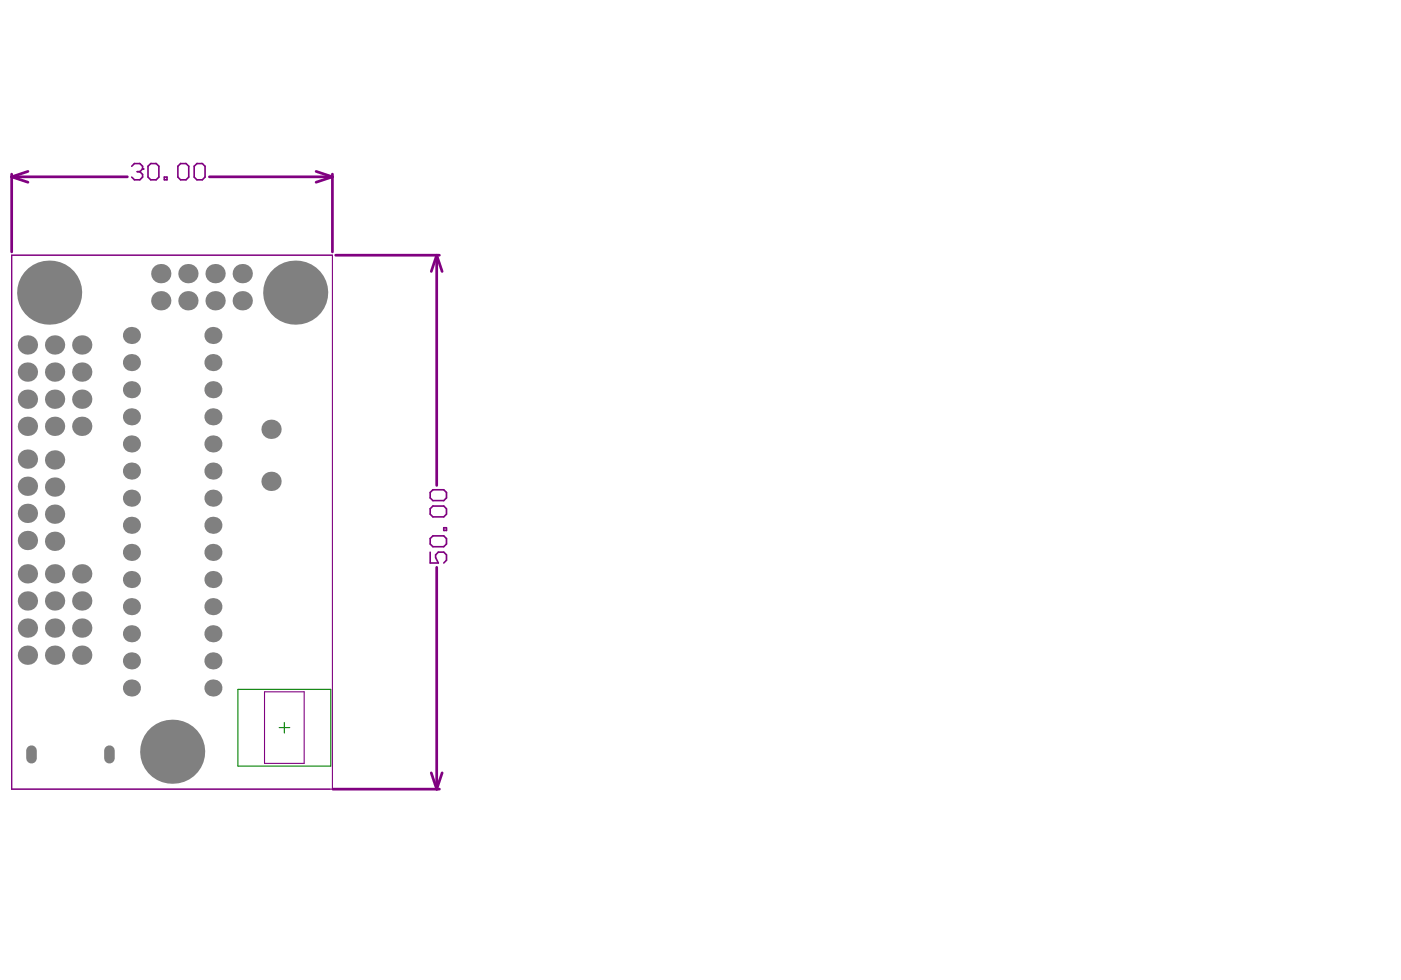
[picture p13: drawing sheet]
<svg xmlns="http://www.w3.org/2000/svg" width="289mm" height="202mm" viewBox="0 0 289 202" stroke-linecap="round" stroke-linejoin="round" font-family="sans-serif">
<path d="M49.1 142.2h19.1v15.8h-19.1zM57.6 150.1h2.2M58.6 149v2.2" fill="none" stroke="#008000" stroke-width=".22"/>
<path d="M2.4 52.6h66.2v110.2h-66.2zM54.6 142.7h8.1v14.8h-8.1z" fill="none" stroke="#800080" stroke-width=".22"/>
<g fill="none" stroke="#800080" stroke-width=".56">
<path d="M2.4 35.9v16.1M2.4 36.5l3.4 1.1M2.4 36.5h23.9M5.8 35.4l-3.4 1.1M43.2 36.5h25.4M65.2 35.4l3.4 1.1M68.6 35.9v16.1M68.6 36.5l-3.4 1.1M69.2 52.6h21.4M90.1 52.6l1.1 3.4M90.1 52.6l-1.2 3.4M90.1 52.6v47.5"/>
<path d="M90.1 117v45.8M88.9 159.4l1.2 3.4M91.2 159.4l-1.1 3.4M68.7 162.8h21.9"/>
</g>
<path d="M27.2 34.3l.5-.6h1.1l.6 .6v.6M88.7 101.6l.6-.6h2.2l.6 .6v1.1l-.6 .6h-2.2l-.6-.6zM88.7 104.9l.6-.5h2.2l.6 .5v1.2l-.6 .5h-2.2l-.6-.5zM88.7 111.1l.6-.6h2.2l.6 .6v1.1l-.6 .6h-2.2l-.6-.6zM88.7 113.9v2.2h1.7l-.6-1.1v-.6l.6-.5h1.1l.6 .5v1.2l-.6 .5M91.5 108.9h.6v.5h-.6z" fill="none" stroke="#800080" stroke-width=".34"/>
<circle cx="29.4" cy="34.9" r=".17" fill="#800080"/>
<path d="M28.3 35.4h.5M28.8 35.4l.6 .6v.5l-.6 .6h-1.1l-.5-.6M29.4 34.9l-.6 .5M30.5 34.3l.6-.6h1.1l.6 .6v2.2l-.6 .6h-1.1l-.6-.6zM33.9 36.5h.5v.6h-.5zM36.7 34.3l.5-.6h1.2l.5 .6v2.2l-.5 .6h-1.2l-.5-.6zM40 34.3l.6-.6h1.1l.6 .6v2.2l-.6 .6h-1.1l-.6-.6z" fill="none" stroke="#800080" stroke-width=".34"/>
<path d="M6.5 154.8v1.6M22.6 154.8v1.6" fill="none" stroke="#808080" stroke-width="2.2"/>
<g fill="#808080">
<circle cx="5.7" cy="135.1" r="1.99"/>
<circle cx="5.7" cy="118.4" r="1.99"/>
<circle cx="5.7" cy="124" r="1.99"/>
<circle cx="5.7" cy="129.6" r="1.99"/>
<circle cx="5.7" cy="111.5" r="1.99"/>
<circle cx="5.7" cy="105.9" r="1.99"/>
<circle cx="5.7" cy="100.3" r="1.99"/>
<circle cx="5.7" cy="87.9" r="1.99"/>
<circle cx="5.7" cy="82.3" r="1.99"/>
<circle cx="5.7" cy="71.2" r="1.99"/>
<circle cx="16.9" cy="135.1" r="1.99"/>
<circle cx="16.9" cy="129.6" r="1.99"/>
<circle cx="16.9" cy="124" r="1.99"/>
<circle cx="16.9" cy="118.4" r="1.99"/>
<circle cx="16.9" cy="82.3" r="1.99"/>
<circle cx="16.9" cy="87.9" r="1.99"/>
<circle cx="16.9" cy="71.2" r="1.99"/>
<circle cx="33.2" cy="56.4" r="1.99"/>
<circle cx="38.8" cy="56.4" r="1.99"/>
<circle cx="55.9" cy="99.3" r="1.99"/>
<circle cx="55.9" cy="88.6" r="1.99"/>
<circle cx="50" cy="56.4" r="1.99"/>
<circle cx="5.7" cy="94.7" r="1.99"/>
<circle cx="5.7" cy="76.7" r="1.99"/>
<circle cx="16.9" cy="76.7" r="1.99"/>
<circle cx="33.2" cy="62" r="1.99"/>
<circle cx="38.8" cy="62" r="1.99"/>
<circle cx="50" cy="62" r="1.99"/>
<circle cx="35.5" cy="155.1" r="6.6"/>
<circle cx="27.1" cy="136.3" r="1.76"/>
<circle cx="27.1" cy="141.9" r="1.76"/>
<circle cx="11.3" cy="135.1" r="1.99"/>
<circle cx="27.1" cy="119.5" r="1.76"/>
<circle cx="27.1" cy="125.1" r="1.76"/>
<circle cx="11.3" cy="118.4" r="1.99"/>
<circle cx="11.3" cy="124" r="1.99"/>
<circle cx="11.3" cy="129.6" r="1.99"/>
<circle cx="11.3" cy="100.5" r="1.99"/>
<circle cx="11.3" cy="106.1" r="1.99"/>
<circle cx="11.3" cy="111.7" r="1.99"/>
<circle cx="27.1" cy="102.8" r="1.76"/>
<circle cx="27.1" cy="108.4" r="1.76"/>
<circle cx="27.1" cy="86" r="1.76"/>
<circle cx="27.1" cy="91.6" r="1.76"/>
<circle cx="11.3" cy="87.9" r="1.99"/>
<circle cx="11.3" cy="82.3" r="1.99"/>
<circle cx="27.1" cy="69.2" r="1.76"/>
<circle cx="27.1" cy="74.8" r="1.76"/>
<circle cx="11.3" cy="71.2" r="1.99"/>
<circle cx="43.9" cy="141.9" r="1.76"/>
<circle cx="43.9" cy="136.3" r="1.76"/>
<circle cx="43.9" cy="125.1" r="1.76"/>
<circle cx="43.9" cy="119.5" r="1.76"/>
<circle cx="43.9" cy="108.4" r="1.76"/>
<circle cx="43.9" cy="102.8" r="1.76"/>
<circle cx="43.9" cy="91.6" r="1.76"/>
<circle cx="43.9" cy="86" r="1.76"/>
<circle cx="43.9" cy="74.8" r="1.76"/>
<circle cx="43.9" cy="69.2" r="1.76"/>
<circle cx="44.4" cy="56.4" r="1.99"/>
<circle cx="11.3" cy="94.9" r="1.99"/>
<circle cx="27.1" cy="97.2" r="1.76"/>
<circle cx="27.1" cy="113.9" r="1.76"/>
<circle cx="27.1" cy="130.7" r="1.76"/>
<circle cx="27.1" cy="80.4" r="1.76"/>
<circle cx="11.3" cy="76.7" r="1.99"/>
<circle cx="10.1" cy="60.4" r="6.6"/>
<circle cx="43.9" cy="130.7" r="1.76"/>
<circle cx="43.9" cy="113.9" r="1.76"/>
<circle cx="43.9" cy="97.2" r="1.76"/>
<circle cx="43.9" cy="80.4" r="1.76"/>
<circle cx="44.4" cy="62" r="1.99"/>
<circle cx="60.9" cy="60.4" r="6.6"/>
</g>
</svg>
